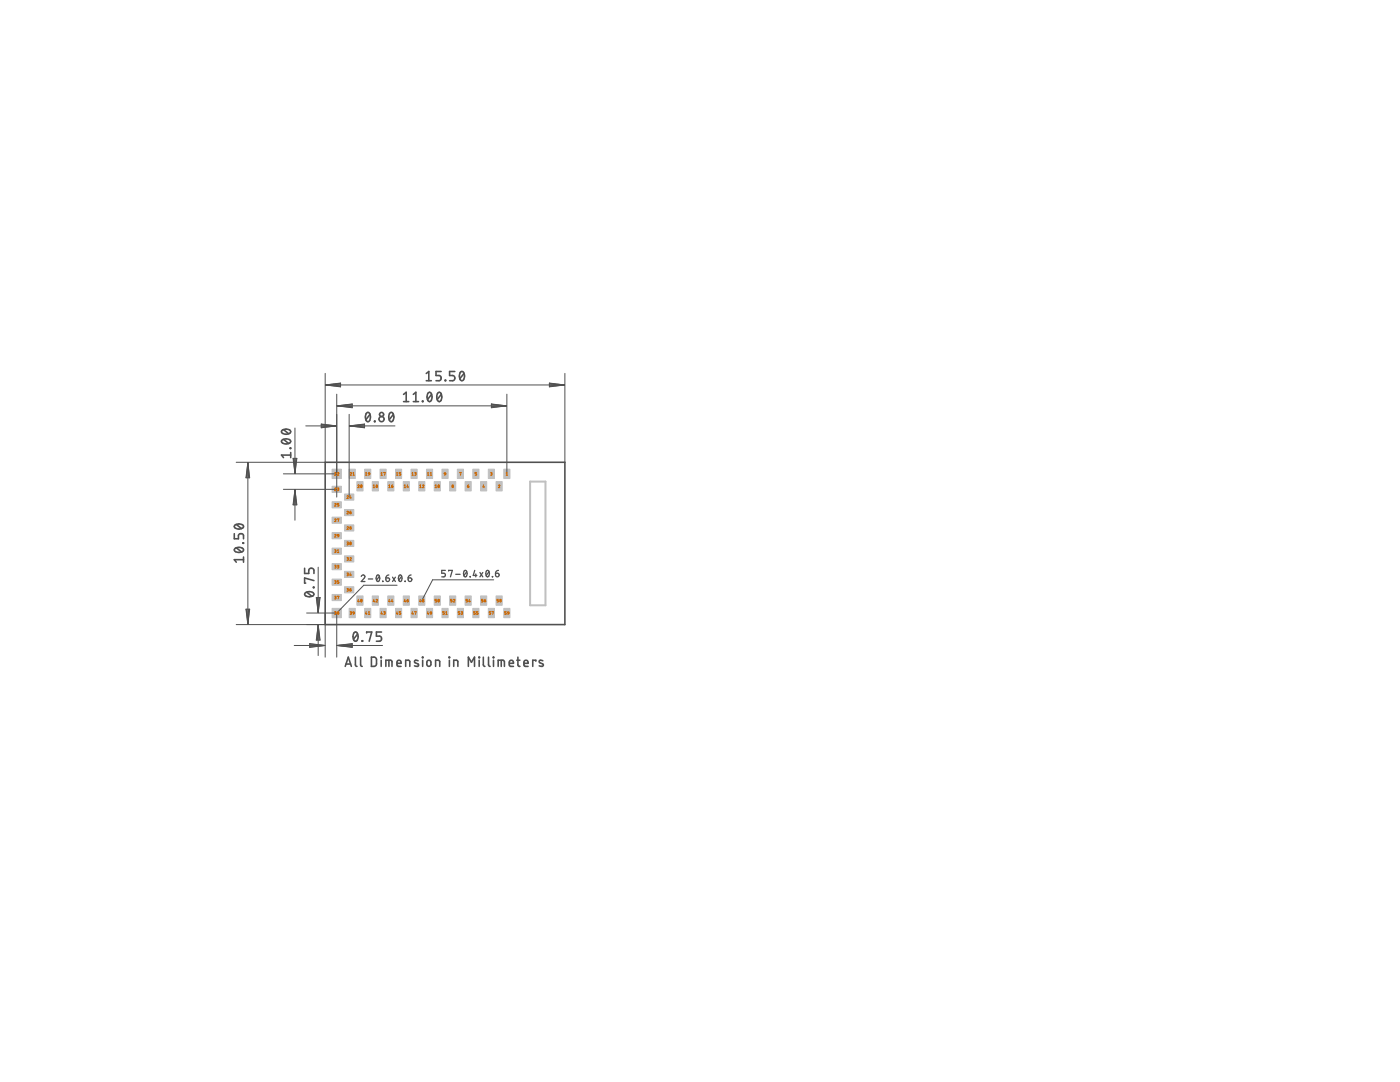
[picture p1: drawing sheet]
<svg xmlns="http://www.w3.org/2000/svg" width="279mm" height="216mm" viewBox="0 0 279 216" stroke-linecap="round" stroke-linejoin="round" font-family="sans-serif">
<g fill="#c0c0c0" stroke="#c0c0c0" stroke-width=".2">
<path d="M69.7 121.4h1.2v1.9h-1.2z"/>
<path d="M72.8 121.4h1.2v1.9h-1.2z"/>
<path d="M78.9 121.4h1.3v1.9h-1.3z"/>
<path d="M85.1 121.4h1.2v1.9h-1.2z"/>
<path d="M91.3 121.4h1.2v1.9h-1.2z"/>
<path d="M94.4 121.4h1.2v1.9h-1.2z"/>
<path d="M95.9 118.9h1.2v1.9h-1.2z"/>
<path d="M97.5 121.4h1.2v1.9h-1.2z"/>
<path d="M99 118.9h1.2v1.9h-1.2z"/>
<path d="M100.5 121.4h1.3v1.9h-1.3z"/>
<path d="M100.5 93.6h1.3v1.9h-1.3z"/>
<path d="M97.5 93.6h1.2v1.9h-1.2z"/>
<path d="M95.9 96.1h1.2v1.9h-1.2z"/>
<path d="M92.8 96.1h1.2v1.9h-1.2z"/>
<path d="M94.4 93.6h1.2v1.9h-1.2z"/>
<path d="M91.3 93.6h1.2v1.9h-1.2z"/>
<path d="M89.7 96.1h1.3v1.9h-1.3z"/>
<path d="M88.2 93.6h1.2v1.9h-1.2z"/>
<path d="M86.7 96.1h1.2v1.9h-1.2z"/>
<path d="M85.1 93.6h1.2v1.9h-1.2z"/>
<path d="M82 93.6h1.2v1.9h-1.2z"/>
<path d="M83.6 96.1h1.2v1.9h-1.2z"/>
<path d="M80.5 96.1h1.2v1.9h-1.2z"/>
<path d="M78.9 93.6h1.3v1.9h-1.3z"/>
<path d="M77.4 96.1h1.2v1.9h-1.2z"/>
<path d="M75.8 93.6h1.3v1.9h-1.3z"/>
<path d="M74.3 96.1h1.2v1.9h-1.2z"/>
<path d="M72.8 93.6h1.2v1.9h-1.2z"/>
<path d="M71.2 96.1h1.3v1.9h-1.3z"/>
<path d="M69.7 93.6h1.2v1.9h-1.2z"/>
<path d="M66.3 97h1.8v1.3h-1.8z"/>
<path d="M68.7 98.6h1.9v1.2h-1.9z"/>
<path d="M66.3 100.1h1.8v1.2h-1.8z"/>
<path d="M68.7 101.7h1.9v1.2h-1.9z"/>
<path d="M66.3 103.2h1.8v1.2h-1.8z"/>
<path d="M68.7 104.7h1.9v1.3h-1.9z"/>
<path d="M66.3 106.3h1.8v1.2h-1.8z"/>
<path d="M68.7 107.8h1.9v1.3h-1.9z"/>
<path d="M66.3 109.4h1.8v1.2h-1.8z"/>
<path d="M68.7 110.9h1.9v1.2h-1.9z"/>
<path d="M66.3 112.5h1.8v1.2h-1.8z"/>
<path d="M68.7 114h1.9v1.2h-1.9z"/>
<path d="M66.3 115.5h1.8v1.3h-1.8z"/>
<path d="M68.7 117.1h1.9v1.2h-1.9z"/>
<path d="M66.3 118.6h1.8v1.2h-1.8z"/>
<path d="M75.8 121.4h1.3v1.9h-1.3z"/>
<path d="M82 121.4h1.2v1.9h-1.2z"/>
<path d="M88.2 121.4h1.2v1.9h-1.2z"/>
<path d="M92.8 118.9h1.2v1.9h-1.2z"/>
<path d="M89.7 118.9h1.3v1.9h-1.3z"/>
<path d="M86.7 118.9h1.2v1.9h-1.2z"/>
<path d="M83.6 118.9h1.2v1.9h-1.2z"/>
<path d="M80.5 118.9h1.2v1.9h-1.2z"/>
<path d="M77.4 118.9h1.2v1.9h-1.2z"/>
<path d="M74.3 118.9h1.2v1.9h-1.2z"/>
<path d="M71.2 118.9h1.3v1.9h-1.3z"/>
<path d="M99 96.1h1.2v1.9h-1.2z"/>
<path d="M66.3 121.4h1.8v1.9h-1.8z"/>
<path d="M66.3 93.6h1.8v1.9h-1.8z"/>
</g>
<path d="M105.8 96.1h3.1v24.7h-3.1z" fill="none" stroke="#c0c0c0" stroke-width=".4"/>
<g fill="none" stroke="#505050" stroke-width=".2">
<path d="M64.9 74.5v17.7h-17.8M65 76.8h47.6M65 76.8l3-.4v.8zM65 76.8l3 .2M65 76.8l3 .3M67.2 78.7v20.5M68 76.7l-3 .1M68 76.5l-3 .3M101.2 78.7v15.9M109.6 76.4l3 .4-3 .4zM109.6 76.7l3 .1M109.6 76.5l3 .3"/>
<path d="M112.6 76.8l-3 .2M112.6 76.8l-3 .3M112.7 74.5v17.7M49.5 92.3v32.3M49.5 92.3l.3 3h-.7zM49.5 92.3l-.2 3M49.5 92.3l.1 3M49.5 92.3l-.4 3M49.5 92.3l.3 3M56.6 97.6h10.6M56.6 94.6h10.6M58.5 91.5h.7l-.3 3z"/>
<path d="M58.6 91.5l.3 3M58.7 91.5l.2 3M58.9 85.4v9.1M58.9 97.7v6.1M58.9 97.7l.3 3h-.7zM58.9 97.7l-.2 3M58.9 97.7l.1 3M58.9 97.7l-.3 3M58.9 97.7l.3 3M59 91.5l-.1 3M59.2 91.5l-.3 3M61 85h6.1"/>
<path d="M64.1 84.6l3 .4-3 .4zM64.1 84.8l3 .2M64.1 84.7l3 .3M67.1 85l-3 .2M67.1 85l-3 .3M67.3 81h33.8M67.3 81l3-.4v.8zM67.3 81l3 .1M67.3 81l3 .3M69.7 82.7v16.5M69.7 85h9.1M69.7 85l3-.4v.8z"/>
<path d="M69.7 85l3 .2M69.7 85l3 .3M70.3 80.8l-3 .2M70.3 80.7l-3 .3M72.7 84.8l-3 .2M72.7 84.7l-3 .3M98.1 80.6l3 .4-3 .4zM98.1 80.8l3 .2M98.1 80.7l3 .3M101.1 81l-3 .1M101.1 81l-3 .3M63.1 119.2h.8l-.4 3z"/>
<path d="M63.2 119.2l.3 3M63.4 119.2l.1 3M63.5 113.2v9M63.6 119.2l-.1 3M63.8 119.2l-.3 3M79.2 116.8h-6.6l-5.4 5.5M98.5 115.7h-12.2l-2.1 4.1M47.1 124.6h20.1M49.1 121.6h.7l-.3 3zM49.1 121.6l.4 3M49.3 121.6l.2 3M49.6 121.6l-.1 3"/>
<path d="M49.8 121.6l-.3 3M58.7 128.8h6.1M61.2 122.3h6M61.8 128.4l3 .4-3 .4zM61.8 128.7l3 .1M61.8 128.5l3 .3M63.5 124.7v6.1M63.5 124.7l.4 3h-.8zM63.5 124.7l-.1 3M63.5 124.7l.1 3M63.5 124.7l-.3 3M63.5 124.7l.3 3"/>
<path d="M64.8 128.8l-3 .2M64.8 128.8l-3 .3M64.9 122.3v8.8M67.2 122.3v8.8M67.3 128.8l3-.4v.8zM67.3 128.8h9M67.3 128.8l3 .2M67.3 128.8l3 .3M70.3 128.7l-3 .1M70.3 128.5l-3 .3"/>
</g>
<g fill="none" stroke="#505050" stroke-width=".32">
<path d="M80.5 78.7l.6-.4v1.8M82.5 78.7l.5-.4v1.8M85.1 74.5l.5-.4v1.9M85.1 76h1M85.4 78.4l.3-.1a1.11 1.11 0 0 1 0 1.8 1.19 1.19 0 0 1-.3-1.7zM86.1 78.7l-.8 1M87.4 78.4l.3-.1a1.11 1.11 0 0 1 0 1.8 1.15 1.15 0 0 1-.3-1.7zM88 74.1h-1v.8h.6a.53 .53 0 0 1 .4 .5 .53 .53 0 0 1-.4 .6h-.6M88.1 78.7l-.9 1M88.8 75.9l.1 .1zM90.8 74.1h-1.1v.8h.6a.53 .53 0 0 1 .5 .5 .53 .53 0 0 1-.5 .6h-.6M91.9 74.2l.3-.1a1.07 1.07 0 0 1 0 1.9 1.19 1.19 0 0 1-.3-1.8z"/>
<path d="M92.6 74.5l-.8 1M56.3 87.8a1.16 1.16 0 0 1 1.7 .3 1.09 1.09 0 0 1-1.8 0zM56.3 85.9a1.16 1.16 0 0 1 1.7 .2 1.07 1.07 0 0 1-1.8 0zM56.6 87.7l1 .8M56.6 85.7l1 .9M57.9 89.4l.1 .1zM58 90.8h-1.8l.4 .5M58 90.3v1M64.9 92.2h47.8v32.4h-47.8zM73.2 82.4l.2-.1a1.09 1.09 0 0 1 0 1.8 1.16 1.16 0 0 1-.2-1.7zM73.8 82.7l-.8 1M74.7 84l.1 .1z"/>
<path d="M77.8 82.4l.3-.1a1.07 1.07 0 0 1 0 1.8 1.16 1.16 0 0 1-.3-1.7zM78.5 82.7l-.8 1M80.5 80.1h1.1M82.5 80.1h1M84.3 80l.1 .1zM46.8 106.5v1h.8v-.6a.52 .52 0 0 1 .5-.4 .52 .52 0 0 1 .5 .4v.6M46.9 109.5a1.12 1.12 0 0 1 1.7 .2 1.09 1.09 0 0 1-1.8 0zM46.9 104.8a1.16 1.16 0 0 1 1.7 .3 1.07 1.07 0 0 1-1.8 0zM47.2 109.3l1 .8M47.2 104.6l1 .9M48.5 108.3l.1 .1zM48.6 111.7h-1.8l.4 .5"/>
<path d="M48.6 111.1v1.1M60.8 113.4v1h.8v-.6a.53 .53 0 0 1 .5-.4 .53 .53 0 0 1 .6 .4v.6M60.9 118.3a1.15 1.15 0 0 1 1.8 .3 1.11 1.11 0 0 1-1.9 0zM61.2 118.2l1 .8M62.5 117.2l.2 .1zM62.7 115.8l-1.9-.5v1.1h.2M68.9 133l.6-1.9 .6 1.9M69 132.5h1M70.7 126.2l.3-.1a1.07 1.07 0 0 1 0 1.9 1.16 1.16 0 0 1-.3-1.8zM70.9 131.1l.1 1.7 .2 .2M71.4 126.5l-.9 1.1M72 131.1v1.7l.3 .2"/>
<path d="M72.3 127.8l.1 .2zM73.2 126.3v-.2h1l-.5 1.9M74.1 131.1h.7l.3 .4v1.1l-.3 .3-.7 .1zM76 131.1l.1 .1zM76.1 131.7v1.3M76.1 126.1h-1v.8h.6a.52 .52 0 0 1 .4 .5 .52 .52 0 0 1-.4 .6h-.6M77 133v-1.3l1.1 .1 .1 1.2M77.6 131.7v1.3M79.2 132.4h.8a.42 .42 0 0 0-.2-.6 .42 .42 0 0 0-.6 .3l.1 .8 .7 .1M81 133v-1.3l.7 .1 .1 1.2M83.4 131.8h-.6l-.1 .3 .8 .4v.4l-.2 .1-.6-.1M84.3 131.1l.1 .1z"/>
<path d="M84.3 131.7v1.3M85.3 131.8l.3-.1 .3 .1 .1 .8a.41 .41 0 0 1-.4 .4 .41 .41 0 0 1-.4-.4zM86.9 133v-1.3l.7 .1 .1 .1 .1 1.1M89.6 131.1l.1 .1zM89.7 131.7v1.3M90.6 133v-1.3l.7 .1 .1 1.2M93.5 133v-1.9l.6 1 .6-1v1.9M95.6 131.1l.1 .1zM95.6 131.7v1.3M96.5 131.1v1.6l.3 .3M97.5 131.1v1.6l.3 .3M98.4 131.1l.1 .1z"/>
<path d="M98.5 131.7v1.3M99.4 133v-1.3l1.2 .1 .1 1.2M100 131.7v1.3M101.6 132.4h.9a.43 .43 0 0 0-.3-.6 .43 .43 0 0 0-.6 .3l.1 .8 .8 .1M103.1 131.7h.7M103.4 131.1v1.7l.4 .2M104.6 132.4h.8a.43 .43 0 0 0-.3-.6 .43 .43 0 0 0-.5 .3v.8l.8 .1M106.9 131.9v-.2h-.6v1.3M108.3 131.8l-.4-.1-.3 .3 .1 .2 .7 .3v.4l-.2 .1-.6-.1"/>
<circle cx="76.1" cy="82.7" r=".41"/>
<circle cx="76.1" cy="83.6" r=".52"/>
</g>
<g fill="none" stroke="#505050" stroke-width=".25">
<path d="M72.1 115a.37 .37 0 0 1 .5-.3 .37 .37 0 0 1 .1 .6l-.6 .7h.7M73.5 115.5h.9M75.2 114.8l.1-.1a.64 .64 0 0 1 .6 .5 .64 .64 0 0 1-.2 .6l-.2 .2a.64 .64 0 0 1-.5-.4 .64 .64 0 0 1 .2-.7zM75.7 115l-.6 .7M76.4 116h.1M77 115.3h.4a.36 .36 0 0 1 .3 .4 .36 .36 0 0 1-.4 .3 .36 .36 0 0 1-.3-.3zM77.6 114.7l-.3 .1-.3 .5M78.3 115.2l.6 .8M78.9 115.2l-.6 .8M79.7 114.8l.1-.1a.64 .64 0 0 1 .5 .5 .64 .64 0 0 1-.2 .6l-.1 .2a.64 .64 0 0 1-.5-.4 .64 .64 0 0 1 .1-.7zM80.2 115l-.6 .7M80.8 116h.1"/>
<path d="M81.4 115.3h.5a.36 .36 0 0 1 .3 .4 .36 .36 0 0 1-.4 .3 .36 .36 0 0 1-.4-.3zM82 114.7l-.3 .1-.3 .5M88.9 113.8h-.7v.6h.4a.37 .37 0 0 1 .3 .3 .37 .37 0 0 1-.3 .4h-.4M89.5 113.9v-.1h.8l-.4 1.3M91 114.6h.8M92.7 113.9l.1-.1a.64 .64 0 0 1 .4 .7 .64 .64 0 0 1-.4 .6l-.3-.7zM93.2 114.1l-.6 .7M93.8 115.1h.1M94.7 113.8l-.3 1h.8M95 114.5v.6M95.8 114.2l.6 .9M96.4 114.2l-.6 .9"/>
<path d="M97.1 113.9l.1-.1a.64 .64 0 0 1 .5 .7 .64 .64 0 0 1-.5 .6l-.3-.7zM97.6 114.1l-.6 .7M98.3 115.1h.1M98.9 114.4h.4a.37 .37 0 0 1 .3 .4 .37 .37 0 0 1-.4 .3 .37 .37 0 0 1-.3-.4zM99.5 113.8l-.4 .1-.2 .5"/>
</g>
<g fill="none" stroke="#c60" stroke-width=".2">
<path d="M66.8 94.4a.15 .15 0 0 1 .2-.1 .15 .15 0 0 1 0 .2l-.2 .3h.3M66.8 97.5a.15 .15 0 0 1 .2-.1 .15 .15 0 0 1 0 .2l-.2 .3h.3M67.3 94.4l.3-.1v.2l-.3 .3h.3M67.3 97.4l.3 .1-.2 .1M67.5 97.6l.1 .2-.3 .1M69.2 99h.3l-.3 .5h.3M69.9 94.4l.1-.1 .1 .1-.2 .4h.3M69.9 98.9l-.1 .4h.3M70 99.2v.3M70.4 94.8h.3M70.4 94.4l.2-.1v.5M71.4 96.9l.3-.1-.3 .5h.3"/>
<path d="M72.1 96.8a.22 .22 0 0 1 .2 .2 .22 .22 0 0 1-.3 .2zM72.2 96.9l-.2 .3M72.9 94.8h.3M72.9 94.4l.2-.1v.5M73.5 94.5l.3 .1M73.5 94.4l.2-.1 .1 .3M73.5 94.4v.1M73.8 94.6l-.2 .2M74.5 97.3h.3M74.5 96.9l.1-.1v.5M76 94.8h.3M76 94.4l.2-.1v.5"/>
<path d="M76.6 94.3h.3l-.2 .5M77.6 97.3h.3M77.6 96.9l.1-.1v.5M78.1 97h.3v.2h-.2zM78.4 96.8l-.3 .2M79.1 94.8h.3M79.1 94.4l.2-.1v.5M80 94.3h-.3v.2l.3 .1-.1 .2h-.2M80.7 97.3h.3M80.7 96.9l.1-.1v.5M81.3 96.8l-.1 .4h.3M81.4 97v.3"/>
<path d="M82.2 94.8h.3M82.2 94.4l.2-.1v.5M82.8 94.3l.3 .1-.2 .1M82.8 94.5h.1M82.9 94.5l.2 .2-.3 .1M83.8 97.3h.3M83.8 96.9l.1-.1v.5M84.3 96.9l.3-.1-.3 .5h.3M85.3 94.8h.3M85.3 94.4l.1-.1v.5M85.9 94.8h.2M85.9 94.4l.1-.1v.5"/>
<path d="M86.8 97.3h.3M86.8 96.9l.2-.1v.5M87.5 96.8a.22 .22 0 0 1 .2 .2 .22 .22 0 0 1-.3 .2zM87.7 96.9l-.3 .3M88.6 94.5l.4 .1M88.6 94.4l.3-.1 .1 .3M88.6 94.4v.1M89 94.6l-.3 .2M91.7 94.3h.3l-.1 .5M93.3 97h.2l.1 .2h-.3zM93.5 96.8l-.2 .2M95.1 94.3h-.3v.2l.3 .1v.2h-.3"/>
<path d="M96.5 96.8l-.1 .4h.3M96.6 97v.3M97.9 94.3l.3 .1-.1 .1M98 94.5h.1M98.1 94.5l.1 .2-.3 .1M99.5 96.9l.2-.1-.2 .5h.3M101 94.4l.2-.1v.5M101 94.8h.3M66.8 100.6l.3-.1-.3 .5h.3M66.8 103.7l.3-.1-.3 .5h.3M66.8 106.7a.15 .15 0 0 1 .2-.1 .15 .15 0 0 1 0 .3l-.2 .3h.3M66.8 109.7l.3 .1-.3 .2"/>
<path d="M66.8 112.8l.3 .1-.3 .1M66.8 115.9l.3 .1-.3 .1M66.8 119l.3 .1-.3 .1M66.9 110l.2 .2-.3 .1M66.9 113l.2 .2-.3 .1M66.9 116.1l.2 .2-.3 .1M66.9 119.2l.2 .2-.3 .1M67.3 112.8l.3 .1-.2 .1M67.3 109.8l.2-.1v.6M67.3 103.6l.3-.1-.1 .6M67.3 119h.3l-.1 .5M67.3 110.3h.3"/>
<path d="M67.4 106.7h.2v.2h-.2zM67.5 113l.1 .2-.3 .1M67.6 100.5h-.3v.2l.3 .1v.2h-.3M67.6 106.9l-.2 .3M67.6 115.9h-.3v.2l.3 .1v.2h-.3M69.2 102.1h.3l-.3 .4h.3M69.2 105.2h.3l-.3 .4h.3M69.2 108.2h.3l-.2 .2M69.2 111.3h.3l-.2 .2M69.2 114.3l.3 .1-.2 .2M69.2 117.4l.3 .1-.2 .2M69.4 108.4l.1 .2-.3 .1"/>
<path d="M69.4 111.5l.1 .2-.3 .1M69.4 114.6l.1 .2-.3 .1M69.4 117.7l.1 .2-.3 .1M69.8 102.2l.3 .2M69.8 102.2l.1 .3 .2-.1M69.8 111.4a.15 .15 0 0 1 .2-.1 .15 .15 0 0 1 .1 .2l-.3 .3h.3M69.8 117.7l.3 .1M69.8 117.7l.1 .3 .2-.2M69.9 108.2a.22 .22 0 0 1 .2 .2 .22 .22 0 0 1-.3 .2zM69.9 114.3l-.1 .5h.3M70 114.6v.3M70 102l-.2 .2"/>
<path d="M70 117.4l-.2 .3M70.1 108.3l-.3 .3M70.1 102.4h.1M70.1 117.8h.1M71.5 119.6l-.1 .4h.3M71.6 119.9v.2M72 119.7l.1-.1a.22 .22 0 0 1 .2 .3 .22 .22 0 0 1-.3 .2zM72.2 119.7l-.2 .3M74.6 119.6l-.1 .4h.3M74.7 119.9v.2M75 119.7h.3l-.3 .4h.4M77.7 119.6l-.1 .4h.3"/>
<path d="M77.8 119.9v.2M78.3 119.6l-.2 .4h.3M78.3 119.9v.2M80.8 119.6l-.1 .4h.3M80.9 119.9v.2M81.2 119.8h.2l.1 .3h-.3zM81.4 119.6l-.2 .2M83.9 119.6l-.1 .4h.3M84 119.9v.2M87.1 119.6h-.3v.2l.3 .2v.1h-.3M87.5 119.6a.22 .22 0 0 1 .2 .3 .22 .22 0 0 1-.3 .2zM87.7 119.7l-.3 .3"/>
<path d="M90.2 119.6h-.3v.2l.3 .1v.2h-.3M90.5 119.7h.3l-.3 .4h.3M93.3 119.6h-.3v.2l.3 .2-.3 .1M93.7 119.6l-.1 .4h.3M93.8 119.9v.2M96.4 119.6h-.3v.2l.3 .2-.3 .1M96.6 119.8l.3 .1v.2h-.2zM96.9 119.6l-.3 .2M99.5 119.6h-.3v.2l.3 .2-.3 .1M66.8 122l.3 .1-.3 .2M66.9 122.3l.2 .2-.3 .1M69.9 122l.2 .1-.2 .2"/>
<path d="M70 122.3l.1 .2-.2 .1M70.4 122.1h.3v.3l-.2-.1zM70.7 122.4l-.2 .2M73.1 122l-.2 .5h.3M73.2 122.4v.2M73.5 122.6h.3M73.5 122.2l.2-.2v.6M76.2 122l-.2 .5h.3M76.2 122.4v.2M76.6 122l.3 .1-.3 .2M76.7 122.3l.2 .2-.3 .1M79.2 122l-.1 .5h.3"/>
<path d="M79.3 122.4v.2M80 122h-.3v.3l.3 .1-.1 .2h-.2M82.3 122l-.1 .5h.3M82.4 122.4v.2M82.8 122.1l.3-.1-.2 .6M85.4 122l-.1 .5h.3M85.5 122.4v.2M85.9 122.1h.2v.3l-.2-.1zM86.1 122.4l-.2 .2M88.7 122h-.3v.3l.3 .1-.1 .2h-.2M88.9 122.6h.3M88.9 122.2l.2-.2v.6"/>
<path d="M91.8 122h-.3v.3l.3 .1v.1l-.3 .1M92 122l.3 .1-.2 .2M92.2 122.3l.1 .2-.3 .1M94.8 122h-.2v.3l.2 .1v.2h-.2M95.4 122h-.3v.3l.3 .1v.2h-.3M97.9 122h-.3v.3l.3 .1v.2h-.3M98.2 122.1l.3-.1-.2 .6M101 122h-.3v.3l.3 .1v.2h-.3M101.3 122.1h.3v.3l-.3-.1zM101.6 122.4l-.3 .2"/>
<circle cx="75.2" cy="96.9" r=".12"/>
<circle cx="75.2" cy="97.1" r=".15"/>
<circle cx="90.3" cy="96.9" r=".12"/>
<circle cx="90.4" cy="97.1" r=".15"/>
<circle cx="69.9" cy="105.2" r=".12"/>
<circle cx="70" cy="105.5" r=".15"/>
<circle cx="84.5" cy="120" r=".15"/>
<circle cx="84.5" cy="119.7" r=".13"/>
<circle cx="99.9" cy="120" r=".15"/>
<circle cx="99.9" cy="119.7" r=".13"/>
<circle cx="67.5" cy="122.4" r=".15"/>
<circle cx="67.5" cy="122.2" r=".12"/>
</g>
</svg>
